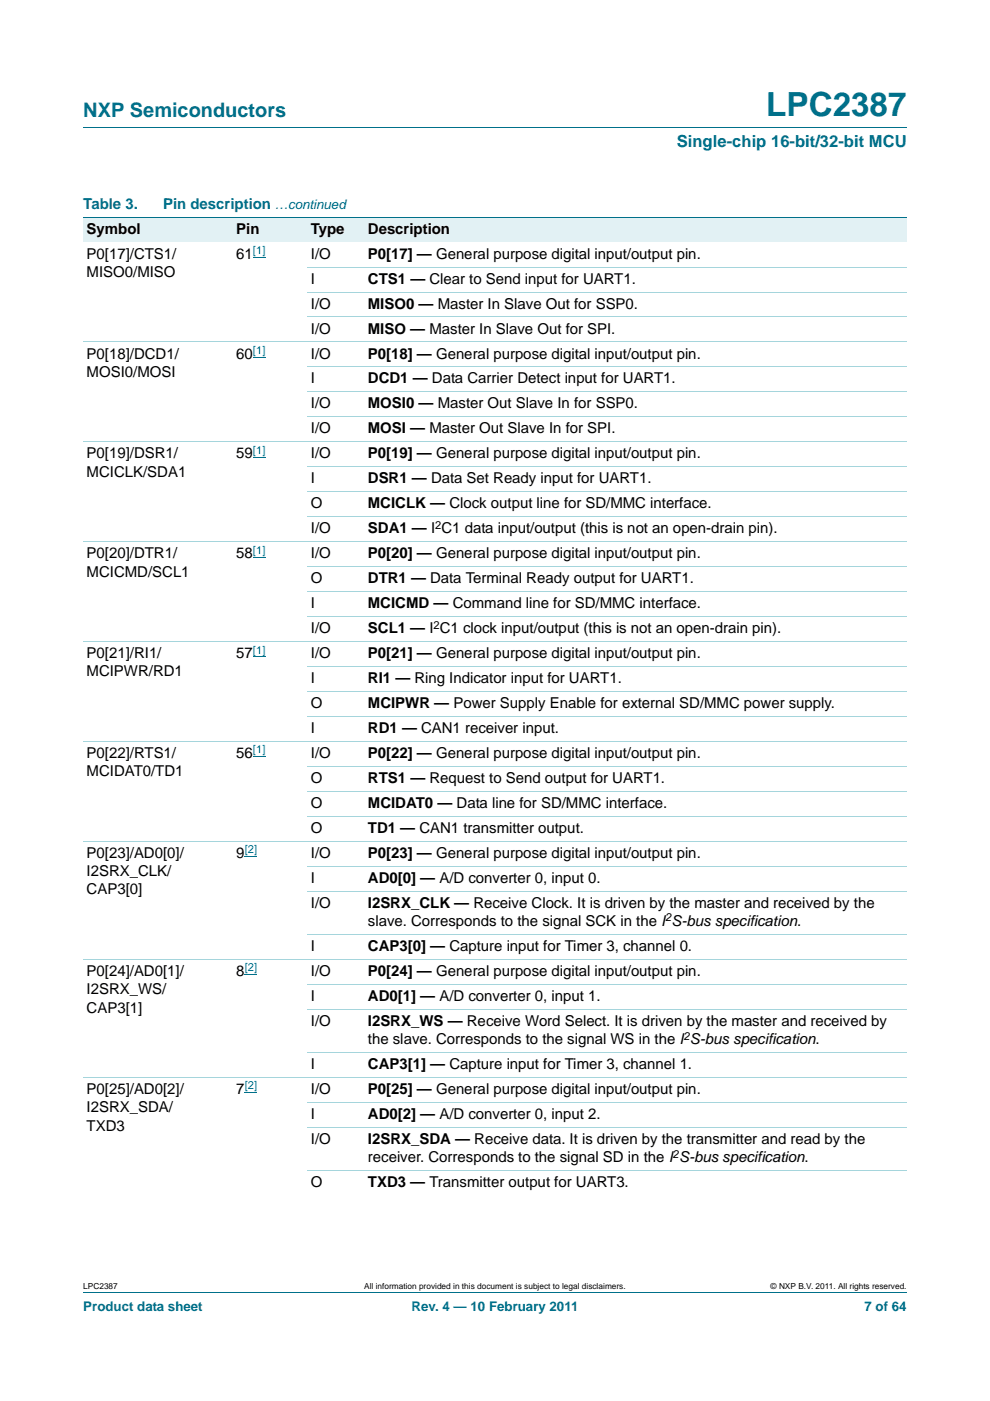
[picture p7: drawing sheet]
<svg xmlns="http://www.w3.org/2000/svg" width="210mm" height="297mm" viewBox="0 0 210 297" stroke-linecap="round" stroke-linejoin="round" font-family="sans-serif">
<defs><g id="words">
<text font-size="7" fill="#00708a" x="162.5" y="24.6">LPC2387</text>
<text font-size="4.2" fill="#00708a" x="17.7" y="24.9">NXP Semiconductors</text>
<text font-size="3.5" fill="#00708a" x="143.5" y="31.1">Single-chip 16-bit/32-bit MCU</text>
<g font-size="3.2" fill="#00708a">
<text x="17.7" y="44.3">Table 3.</text>
<text x="34.6" y="44.3">Pin description</text>
</g>
<g font-size="3.2">
<text x="18.4" y="49.6">Symbol</text>
<text x="50.1" y="49.6">Pin</text>
<text x="65.9" y="49.6">Type</text>
<text x="78" y="49.6">Description</text>
<text x="18.4" y="54.8">P0[17]/CTS1/</text>
<text x="18.4" y="58.7">MISO0/MISO</text>
<text x="50.1" y="54.8">61</text>
<text x="65.9" y="54.8">I/O</text>
<text x="78" y="54.8">P0[17] — General purpose digital input/output pin.</text>
<text x="65.9" y="60.1">I</text>
<text x="65.9" y="65.4">I/O</text>
<text x="78" y="60.1">CTS1 — Clear to Send input for UART1.</text>
<text x="78" y="65.4">MISO0 — Master In Slave Out for SSP0.</text>
<text x="65.9" y="70.7">I/O</text>
<text x="78" y="70.7">MISO — Master In Slave Out for SPI.</text>
<text x="18.4" y="76">P0[18]/DCD1/</text>
<text x="50.1" y="76">60</text>
<text x="65.9" y="76">I/O</text>
<text x="78" y="76">P0[18] — General purpose digital input/output pin.</text>
<text x="18.4" y="79.9">MOSI0/MOSI</text>
<text x="65.9" y="81.3">I</text>
<text x="78" y="81.3">DCD1 — Data Carrier Detect input for UART1.</text>
<text x="65.9" y="86.6">I/O</text>
<text x="78" y="86.6">MOSI0 — Master Out Slave In for SSP0.</text>
<text x="65.9" y="91.9">I/O</text>
<text x="78" y="91.9">MOSI — Master Out Slave In for SPI.</text>
<text x="18.4" y="97.2">P0[19]/DSR1/</text>
<text x="18.4" y="101.1">MCICLK/SDA1</text>
<text x="50.1" y="97.2">59</text>
<text x="65.9" y="97.2">I/O</text>
<text x="78" y="97.2">P0[19] — General purpose digital input/output pin.</text>
<text x="65.9" y="107.8">O</text>
<text x="65.9" y="102.5">I</text>
<text x="78" y="107.8">MCICLK — Clock output line for SD/MMC interface.</text>
<text x="78" y="102.5">DSR1 — Data Set Ready input for UART1.</text>
<text x="65.9" y="113.1">I/O</text>
<text x="78" y="113.1">SDA1 — I C1 data input/output (this is not an open-drain pin).</text>
<text x="18.4" y="118.3">P0[20]/DTR1/</text>
<text x="50.1" y="118.3">58</text>
<text x="65.9" y="118.3">I/O</text>
<text x="78" y="118.3">P0[20] — General purpose digital input/output pin.</text>
<text x="18.4" y="122.2">MCICMD/SCL1</text>
<text x="65.9" y="123.6">O</text>
<text x="78" y="123.6">DTR1 — Data Terminal Ready output for UART1.</text>
<text x="65.9" y="128.9">I</text>
<text x="78" y="128.9">MCICMD — Command line for SD/MMC interface.</text>
<text x="65.9" y="134.2">I/O</text>
<text x="78" y="134.2">SCL1 — I C1 clock input/output (this is not an open-drain pin).</text>
<text x="18.4" y="139.5">P0[21]/RI1/</text>
<text x="18.4" y="143.4">MCIPWR/RD1</text>
<text x="50.1" y="139.5">57</text>
<text x="65.9" y="139.5">I/O</text>
<text x="78" y="139.5">P0[21] — General purpose digital input/output pin.</text>
<text x="65.9" y="144.8">I</text>
<text x="78" y="144.8">RI1 — Ring Indicator input for UART1.</text>
<text x="65.9" y="155.4">I</text>
<text x="65.9" y="150.1">O</text>
<text x="78" y="155.4">RD1 — CAN1 receiver input.</text>
<text x="78" y="150.1">MCIPWR — Power Supply Enable for external SD/MMC power supply.</text>
<text x="18.4" y="160.7">P0[22]/RTS1/</text>
<text x="50.1" y="160.7">56</text>
<text x="65.9" y="160.7">I/O</text>
<text x="78" y="160.7">P0[22] — General purpose digital input/output pin.</text>
<text x="18.4" y="164.6">MCIDAT0/TD1</text>
<text x="65.9" y="166">O</text>
<text x="78" y="166">RTS1 — Request to Send output for UART1.</text>
<text x="65.9" y="171.3">O</text>
<text x="78" y="171.3">MCIDAT0 — Data line for SD/MMC interface.</text>
<text x="65.9" y="176.6">O</text>
<text x="78" y="176.6">TD1 — CAN1 transmitter output.</text>
<text x="18.4" y="181.9">P0[23]/AD0[0]/</text>
<text x="18.4" y="185.7">I2SRX_CLK/</text>
<text x="50.1" y="181.9">9</text>
<text x="65.9" y="181.9">I/O</text>
<text x="78" y="181.9">P0[23] — General purpose digital input/output pin.</text>
<text x="18.4" y="189.6">CAP3[0]</text>
<text x="65.9" y="187.2">I</text>
<text x="78" y="187.2">AD0[0] — A/D converter 0, input 0.</text>
<text x="65.9" y="192.4">I/O</text>
<text x="78" y="192.4">I2SRX_CLK — Receive Clock. It is driven by the master and received by the</text>
<text x="78" y="196.3">slave. Corresponds to the signal SCK in the I S-bus specification.</text>
<text x="65.9" y="201.6">I</text>
<text x="78" y="201.6">CAP3[0] — Capture input for Timer 3, channel 0.</text>
<text x="18.4" y="206.9">P0[24]/AD0[1]/</text>
<text x="50.1" y="206.9">8</text>
<text x="65.9" y="206.9">I/O</text>
<text x="78" y="206.9">P0[24] — General purpose digital input/output pin.</text>
<text x="18.4" y="210.8">I2SRX_WS/</text>
<text x="18.4" y="214.7">CAP3[1]</text>
<text x="65.9" y="212.2">I</text>
<text x="78" y="212.2">AD0[1] — A/D converter 0, input 1.</text>
<text x="65.9" y="217.5">I/O</text>
<text x="78" y="217.5">I2SRX_WS — Receive Word Select. It is driven by the master and received by</text>
<text x="78" y="221.4">the slave. Corresponds to the signal WS in the I S-bus specification.</text>
<text x="65.9" y="226.7">I</text>
<text x="78" y="226.7">CAP3[1] — Capture input for Timer 3, channel 1.</text>
<text x="18.4" y="231.9">P0[25]/AD0[2]/</text>
<text x="50.1" y="231.9">7</text>
<text x="65.9" y="231.9">I/O</text>
<text x="78" y="231.9">P0[25] — General purpose digital input/output pin.</text>
<text x="18.4" y="235.8">I2SRX_SDA/</text>
<text x="18.4" y="239.7">TXD3</text>
<text x="65.9" y="237.2">I</text>
<text x="78" y="237.2">AD0[2] — A/D converter 0, input 2.</text>
<text x="65.9" y="242.5">I/O</text>
<text x="78" y="242.5">I2SRX_SDA — Receive data. It is driven by the transmitter and read by the</text>
<text x="65.9" y="251.7">O</text>
<text x="78" y="246.4">receiver. Corresponds to the signal SD in the I S-bus specification.</text>
<text x="78" y="251.7">TXD3 — Transmitter output for UART3.</text>
</g>
<g font-size="2.8" fill="#00708a">
<text x="58.3" y="44.3">…continued</text>
<text x="17.7" y="277.9">Product data sheet</text>
<text x="87.3" y="277.9">Rev. 4 — 10 February 2011</text>
<text x="183.4" y="277.9">7 of 64</text>
</g>
<g font-size="2.4" fill="#00f">
<text x="53.7" y="53.9">[1]</text>
<text x="53.7" y="75.1">[1]</text>
<text x="53.7" y="96.2">[1]</text>
<text x="53.7" y="117.4">[1]</text>
<text x="53.7" y="138.6">[1]</text>
<text x="53.7" y="159.7">[1]</text>
<text x="51.9" y="180.9">[2]</text>
<text x="51.9" y="206">[2]</text>
<text x="51.9" y="231">[2]</text>
</g>
<g font-size="2.4">
<text x="92.3" y="112.1">2</text>
<text x="92" y="133.3">2</text>
<text x="141.1" y="195.4">2</text>
<text x="145" y="220.4">2</text>
<text x="142.7" y="245.5">2</text>
</g>
<g font-size="1.8">
<text x="17.7" y="273.3">LPC2387</text>
<text x="77.2" y="273.3">All information provided in this document is subject to legal disclaimers.</text>
<text x="163.5" y="273.3">© NXP B.V. 2011. All rights reserved.</text>
</g>
</g></defs>
<path d="M17.7 27h174.6M17.7 273.9h174.6" fill="none" stroke="#00708a" stroke-width=".21"/>
<path d="M53.7 54.6h2.6M53.7 75.8h2.6M53.7 96.9h2.6M53.7 118.1h2.6M53.7 139.3h2.6M53.7 160.4h2.6M51.9 181.6h2.6M51.9 206.7h2.6M51.9 231.7h2.6" fill="none" stroke="#00f" stroke-width=".21"/>
<g fill="#e2f1f4">
<path d="M17.7 46h31.7v5.3h-31.7z"/>
<path d="M49.4 46h15.8v5.3h-15.8z"/>
<path d="M65.2 46h12.1v5.3h-12.1z"/>
<path d="M77.3 46h115v5.3h-115z"/>
</g>
<path d="M17.7 46h174.6" fill="none" stroke="#00708a" stroke-width=".21"/>
<g fill="none" stroke="#a5d5dc" stroke-width=".21">
<path d="M65.2 56.6h127.1M17.7 72.5h174.6M65.2 61.9h127.1M65.2 67.2h127.1M65.2 77.8h127.1M17.7 93.7h174.6M65.2 83.1h127.1M65.2 88.4h127.1M65.2 99h127.1M17.7 114.8h174.6M65.2 104.2h127.1M65.2 109.5h127.1"/>
<path d="M17.7 136h174.6M65.2 120.1h127.1M65.2 125.4h127.1M65.2 130.7h127.1M17.7 157.2h174.6M65.2 141.3h127.1M65.2 146.6h127.1M65.2 151.9h127.1M17.7 178.3h174.6M65.2 162.5h127.1M65.2 167.7h127.1M65.2 173h127.1"/>
<path d="M65.2 183.6h127.1M65.2 188.9h127.1M65.2 198.1h127.1M17.7 203.4h174.6M65.2 208.7h127.1M65.2 214h127.1M17.7 228.4h174.6M65.2 223.1h127.1M65.2 233.7h127.1M65.2 239h127.1M65.2 248.2h127.1"/>
</g>
<use href="#words"/>
</svg>
